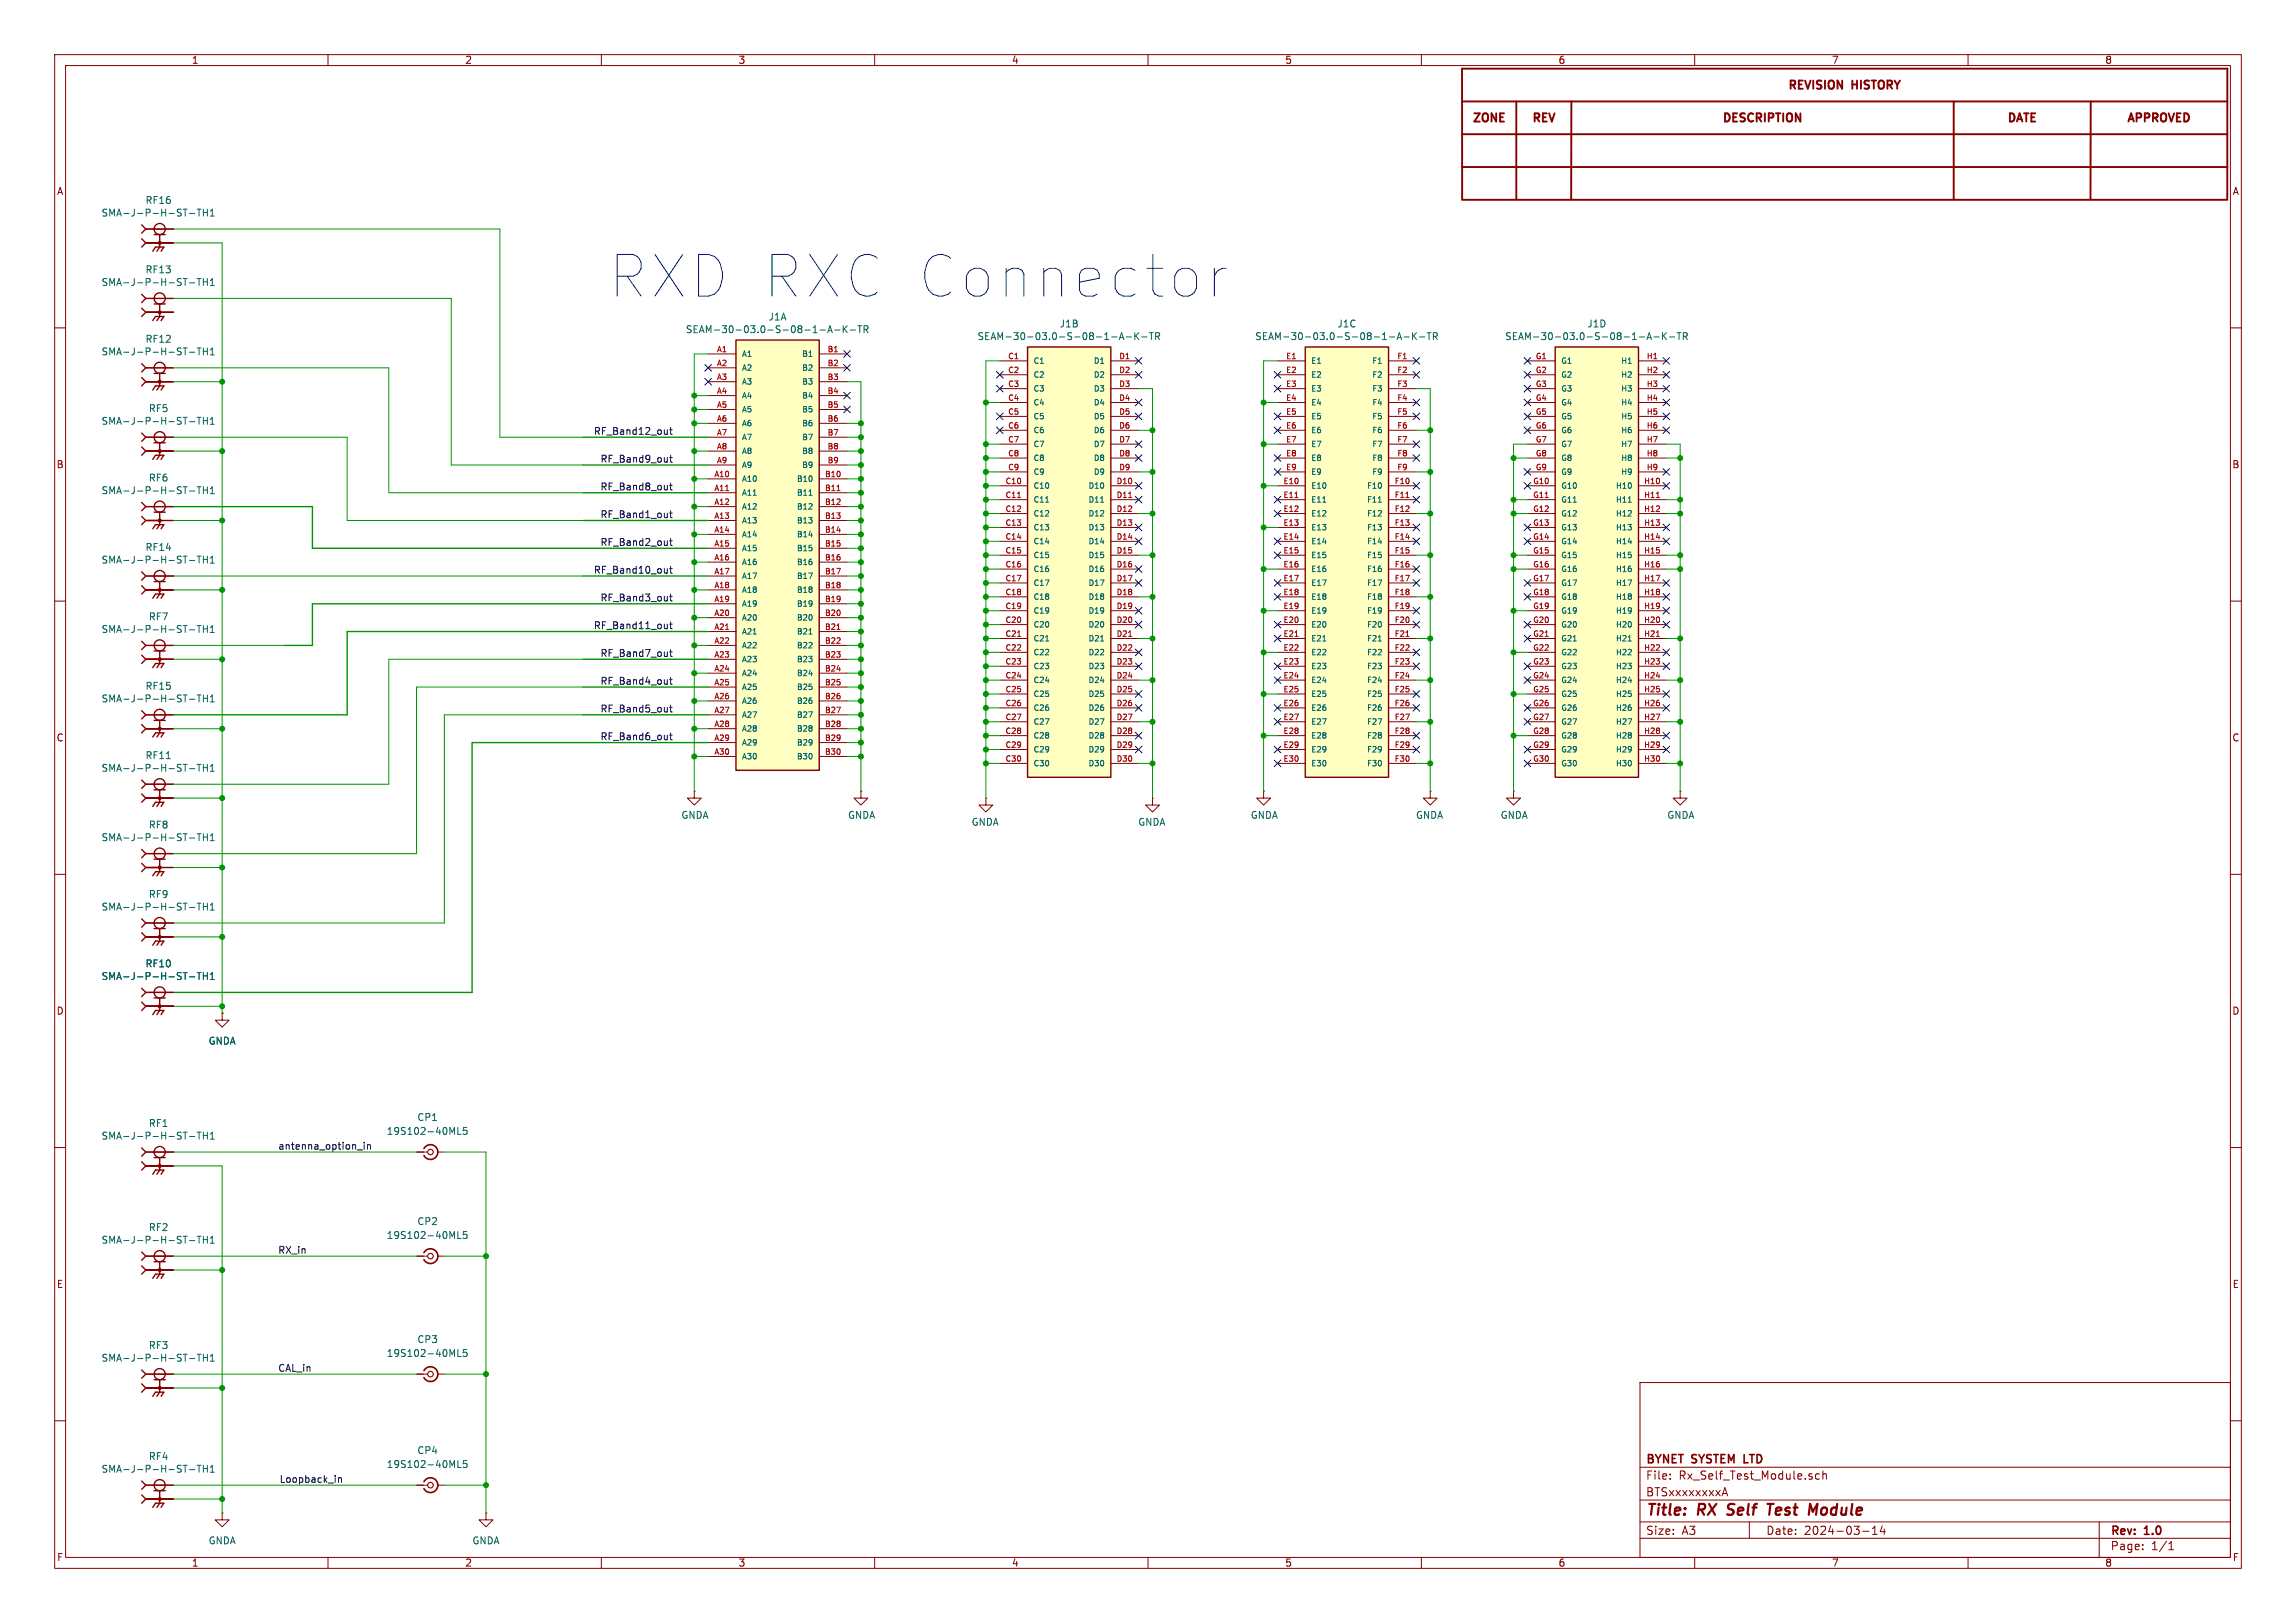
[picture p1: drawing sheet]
<svg xmlns="http://www.w3.org/2000/svg" width="420mm" height="297mm" viewBox="0 0 420 297" stroke-linecap="round" stroke-linejoin="round" font-family="sans-serif">
<defs><g id="words">
<text font-size="10.6" fill="#0000c2" x="111" y="55.1">RXD RXC Connector</text>
<g font-size="2.8" fill="#840000">
<text x="301" y="277.9">Title:</text>
<text x="310.6" y="277.9">RX</text>
<text x="316.9" y="277.9">Self</text>
<text x="325" y="277.9">Test</text>
<text x="333.3" y="277.9">Module</text>
</g>
<g font-size="2.1" fill="#840000">
<text x="326.8" y="16.8">REVISION</text>
<text x="338.8" y="16.8">HISTORY</text>
<text x="269.1" y="22.8">ZONE</text>
<text x="280" y="22.8">REV</text>
<text x="314.8" y="22.8">DESCRIPTION</text>
<text x="366.9" y="22.8">DATE</text>
<text x="388.8" y="22.8">APPROVED</text>
<text x="301" y="268.2">BYNET</text>
<text x="309.6" y="268.2">SYSTEM</text>
<text x="319.7" y="268.2">LTD</text>
<text x="301" y="271">File:</text>
<text x="301" y="274">BTSxxxxxxxxA</text>
<text x="307.1" y="271">Rx_Self_Test_Module.sch</text>
<text x="301" y="281.1">Size:</text>
<text x="307.6" y="281.1">A3</text>
<text x="323" y="281.1">Date:</text>
<text x="330" y="281.1">2024-03-14</text>
<text x="386" y="281.3">Rev:</text>
<text x="392.4" y="281.3">1.0</text>
<text x="386" y="283.9">Page:</text>
<text x="393.5" y="283.9">1/1</text>
</g>
<g font-size="1.8" fill="#840000">
<text x="35" y="11.9">1</text>
<text x="85" y="11.9">2</text>
<text x="135" y="11.9">3</text>
<text x="185" y="11.9">4</text>
<text x="235" y="11.9">5</text>
<text x="285" y="11.9">6</text>
<text x="335" y="11.9">7</text>
<text x="385" y="11.9">8</text>
<text x="10.3" y="35.9">A</text>
<text x="408.3" y="35.9">A</text>
<text x="10.3" y="85.9">B</text>
<text x="408.2" y="85.9">B</text>
<text x="10.3" y="135.9">C</text>
<text x="408.2" y="135.9">C</text>
<text x="10.3" y="185.9">D</text>
<text x="408.2" y="185.9">D</text>
<text x="10.3" y="235.9">E</text>
<text x="408.3" y="235.9">E</text>
<text x="10.3" y="285.9">F</text>
<text x="35" y="286.9">1</text>
<text x="85" y="286.9">2</text>
<text x="135" y="286.9">3</text>
<text x="185" y="286.9">4</text>
<text x="235" y="286.9">5</text>
<text x="285" y="286.9">6</text>
<text x="335" y="286.9">7</text>
<text x="385" y="286.9">8</text>
<text x="408.3" y="285.9">F</text>
</g>
<g font-size="1.8" fill="#006464">
<text x="18.5" y="39.8">SMA-J-P-H-ST-TH1</text>
<text x="26.5" y="37.5">RF16</text>
<text x="18.5" y="52.5">SMA-J-P-H-ST-TH1</text>
<text x="26.5" y="50.2">RF13</text>
<text x="140.5" y="58.9">J1A</text>
<text x="18.5" y="65.2">SMA-J-P-H-ST-TH1</text>
<text x="26.5" y="62.9">RF12</text>
<text x="125.4" y="61.2">SEAM-30-03.0-S-08-1-A-K-TR</text>
<text x="178.7" y="62.4">SEAM-30-03.0-S-08-1-A-K-TR</text>
<text x="193.8" y="60.1">J1B</text>
<text x="229.5" y="62.4">SEAM-30-03.0-S-08-1-A-K-TR</text>
<text x="244.6" y="60.1">J1C</text>
<text x="275.2" y="62.4">SEAM-30-03.0-S-08-1-A-K-TR</text>
<text x="290.3" y="60.1">J1D</text>
<text x="18.5" y="77.9">SMA-J-P-H-ST-TH1</text>
<text x="27.1" y="75.6">RF5</text>
<text x="27.1" y="88.3">RF6</text>
<text x="18.5" y="90.6">SMA-J-P-H-ST-TH1</text>
<text x="26.5" y="101">RF14</text>
<text x="18.5" y="103.3">SMA-J-P-H-ST-TH1</text>
<text x="27.1" y="113.7">RF7</text>
<text x="18.5" y="116">SMA-J-P-H-ST-TH1</text>
<text x="18.5" y="128.7">SMA-J-P-H-ST-TH1</text>
<text x="26.5" y="126.4">RF15</text>
<text x="18.5" y="141.4">SMA-J-P-H-ST-TH1</text>
<text x="26.5" y="139.1">RF11</text>
<text x="18.5" y="154.1">SMA-J-P-H-ST-TH1</text>
<text x="27.1" y="151.8">RF8</text>
<text x="124.5" y="150">GNDA</text>
<text x="155" y="150">GNDA</text>
<text x="177.6" y="151.3">GNDA</text>
<text x="208.1" y="151.3">GNDA</text>
<text x="228.7" y="150">GNDA</text>
<text x="258.9" y="150">GNDA</text>
<text x="274.4" y="150">GNDA</text>
<text x="304.9" y="150">GNDA</text>
<text x="18.5" y="166.8">SMA-J-P-H-ST-TH1</text>
<text x="27.1" y="164.5">RF9</text>
<text x="18.5" y="179.5">SMA-J-P-H-ST-TH1</text>
<text x="26.5" y="177.2">RF10</text>
<text x="38.1" y="191.4">GNDA</text>
<text x="18.5" y="208.7">SMA-J-P-H-ST-TH1</text>
<text x="27.1" y="206.4">RF1</text>
<text x="70.7" y="207.9">19S102-40ML5</text>
<text x="76.2" y="205.3">CP1</text>
<text x="18.5" y="227.8">SMA-J-P-H-ST-TH1</text>
<text x="27.1" y="225.5">RF2</text>
<text x="70.7" y="226.9">19S102-40ML5</text>
<text x="76.2" y="224.4">CP2</text>
<text x="76.2" y="246">CP3</text>
<text x="18.5" y="249.4">SMA-J-P-H-ST-TH1</text>
<text x="27.1" y="247.1">RF3</text>
<text x="70.7" y="248.5">19S102-40ML5</text>
<text x="18.5" y="269.7">SMA-J-P-H-ST-TH1</text>
<text x="27.1" y="267.4">RF4</text>
<text x="70.7" y="268.8">19S102-40ML5</text>
<text x="76.2" y="266.3">CP4</text>
<text x="38.1" y="282.8">GNDA</text>
<text x="86.3" y="282.8">GNDA</text>
</g>
<g font-size="1.8" fill="#0f0f0f">
<text x="108.5" y="79.7">RF_Band12_out</text>
<text x="109.7" y="89.8">RF_Band8_out</text>
<text x="109.7" y="84.7">RF_Band9_out</text>
<text x="109.7" y="94.9">RF_Band1_out</text>
<text x="109.7" y="100">RF_Band2_out</text>
<text x="108.5" y="105.1">RF_Band10_out</text>
<text x="109.7" y="110.1">RF_Band3_out</text>
<text x="108.5" y="115.2">RF_Band11_out</text>
<text x="109.7" y="120.3">RF_Band7_out</text>
<text x="109.7" y="125.4">RF_Band4_out</text>
<text x="109.7" y="130.5">RF_Band5_out</text>
<text x="109.7" y="135.5">RF_Band6_out</text>
<text x="50.8" y="210.5">antenna_option_in</text>
<text x="50.8" y="229.5">RX_in</text>
<text x="50.8" y="251.1">CAL_in</text>
<text x="51.1" y="271.4">Loopback_in</text>
</g>
<g font-size="1.4" fill="#a90000">
<text x="131" y="64.5">A1</text>
<text x="151.3" y="64.5">B1</text>
<text x="184.3" y="65.8">C1</text>
<text x="204.6" y="65.8">D1</text>
<text x="235.1" y="65.8">E1</text>
<text x="255.5" y="65.8">F1</text>
<text x="280.8" y="65.8">G1</text>
<text x="301.1" y="65.8">H1</text>
<text x="131" y="67.1">A2</text>
<text x="131" y="69.6">A3</text>
<text x="151.3" y="67.1">B2</text>
<text x="151.3" y="69.6">B3</text>
<text x="184.3" y="68.3">C2</text>
<text x="184.3" y="70.9">C3</text>
<text x="204.6" y="68.3">D2</text>
<text x="204.6" y="70.9">D3</text>
<text x="235.1" y="68.3">E2</text>
<text x="235.1" y="70.9">E3</text>
<text x="255.5" y="68.3">F2</text>
<text x="255.5" y="70.9">F3</text>
<text x="280.8" y="68.3">G2</text>
<text x="280.8" y="70.9">G3</text>
<text x="301.1" y="68.3">H2</text>
<text x="301.1" y="70.9">H3</text>
<text x="131" y="72.1">A4</text>
<text x="131" y="74.7">A5</text>
<text x="131" y="77.2">A6</text>
<text x="151.3" y="72.1">B4</text>
<text x="151.3" y="74.7">B5</text>
<text x="151.3" y="77.2">B6</text>
<text x="184.3" y="73.4">C4</text>
<text x="184.3" y="75.9">C5</text>
<text x="204.6" y="73.4">D4</text>
<text x="204.6" y="75.9">D5</text>
<text x="235.1" y="73.4">E4</text>
<text x="235.1" y="75.9">E5</text>
<text x="255.5" y="73.4">F4</text>
<text x="255.5" y="75.9">F5</text>
<text x="280.8" y="73.4">G4</text>
<text x="280.8" y="75.9">G5</text>
<text x="301.1" y="73.4">H4</text>
<text x="301.1" y="75.9">H5</text>
<text x="131" y="79.8">A7</text>
<text x="131" y="82.3">A8</text>
<text x="151.3" y="79.8">B7</text>
<text x="151.3" y="82.3">B8</text>
<text x="184.3" y="78.5">C6</text>
<text x="184.3" y="81">C7</text>
<text x="184.3" y="83.6">C8</text>
<text x="204.6" y="78.5">D6</text>
<text x="204.6" y="81">D7</text>
<text x="204.6" y="83.6">D8</text>
<text x="235.1" y="78.5">E6</text>
<text x="235.1" y="81">E7</text>
<text x="235.1" y="83.6">E8</text>
<text x="255.5" y="78.5">F6</text>
<text x="255.5" y="81">F7</text>
<text x="255.5" y="83.6">F8</text>
<text x="280.8" y="78.5">G6</text>
<text x="280.8" y="81">G7</text>
<text x="280.8" y="83.6">G8</text>
<text x="301.1" y="78.5">H6</text>
<text x="301.1" y="81">H7</text>
<text x="301.1" y="83.6">H8</text>
<text x="130.5" y="87.4">A10</text>
<text x="130.5" y="89.9">A11</text>
<text x="131" y="84.8">A9</text>
<text x="150.8" y="87.4">B10</text>
<text x="150.8" y="89.9">B11</text>
<text x="151.3" y="84.8">B9</text>
<text x="183.8" y="88.6">C10</text>
<text x="184.3" y="86.1">C9</text>
<text x="204.1" y="88.6">D10</text>
<text x="204.6" y="86.1">D9</text>
<text x="234.7" y="88.6">E10</text>
<text x="235.1" y="86.1">E9</text>
<text x="255" y="88.6">F10</text>
<text x="255.5" y="86.1">F9</text>
<text x="280.3" y="88.6">G10</text>
<text x="280.8" y="86.1">G9</text>
<text x="300.6" y="88.6">H10</text>
<text x="301.1" y="86.1">H9</text>
<text x="130.5" y="92.5">A12</text>
<text x="130.5" y="95">A13</text>
<text x="150.8" y="92.5">B12</text>
<text x="150.8" y="95">B13</text>
<text x="183.8" y="91.2">C11</text>
<text x="183.8" y="93.7">C12</text>
<text x="204.1" y="91.2">D11</text>
<text x="204.1" y="93.7">D12</text>
<text x="234.7" y="91.2">E11</text>
<text x="234.7" y="93.7">E12</text>
<text x="255" y="91.2">F11</text>
<text x="255" y="93.7">F12</text>
<text x="280.3" y="91.2">G11</text>
<text x="280.3" y="93.7">G12</text>
<text x="300.6" y="91.2">H11</text>
<text x="300.6" y="93.7">H12</text>
<text x="130.5" y="97.5">A14</text>
<text x="130.5" y="100.1">A15</text>
<text x="150.8" y="97.5">B14</text>
<text x="150.8" y="100.1">B15</text>
<text x="183.8" y="96.3">C13</text>
<text x="183.8" y="98.8">C14</text>
<text x="183.8" y="101.3">C15</text>
<text x="204.1" y="96.3">D13</text>
<text x="204.1" y="98.8">D14</text>
<text x="204.1" y="101.3">D15</text>
<text x="234.7" y="96.3">E13</text>
<text x="234.7" y="98.8">E14</text>
<text x="234.7" y="101.3">E15</text>
<text x="255" y="96.3">F13</text>
<text x="255" y="98.8">F14</text>
<text x="255" y="101.3">F15</text>
<text x="280.3" y="96.3">G13</text>
<text x="280.3" y="98.8">G14</text>
<text x="280.3" y="101.3">G15</text>
<text x="300.6" y="96.3">H13</text>
<text x="300.6" y="98.8">H14</text>
<text x="300.6" y="101.3">H15</text>
<text x="130.5" y="102.6">A16</text>
<text x="130.5" y="105.2">A17</text>
<text x="130.5" y="107.7">A18</text>
<text x="150.8" y="102.6">B16</text>
<text x="150.8" y="105.2">B17</text>
<text x="150.8" y="107.7">B18</text>
<text x="183.8" y="103.9">C16</text>
<text x="183.8" y="106.4">C17</text>
<text x="204.1" y="103.9">D16</text>
<text x="204.1" y="106.4">D17</text>
<text x="234.7" y="103.9">E16</text>
<text x="234.7" y="106.4">E17</text>
<text x="255" y="103.9">F16</text>
<text x="255" y="106.4">F17</text>
<text x="280.3" y="103.9">G16</text>
<text x="280.3" y="106.4">G17</text>
<text x="300.6" y="103.9">H16</text>
<text x="300.6" y="106.4">H17</text>
<text x="130.5" y="110.2">A19</text>
<text x="130.5" y="112.8">A20</text>
<text x="150.8" y="110.2">B19</text>
<text x="150.8" y="112.8">B20</text>
<text x="183.8" y="109">C18</text>
<text x="183.8" y="111.5">C19</text>
<text x="204.1" y="109">D18</text>
<text x="204.1" y="111.5">D19</text>
<text x="234.7" y="109">E18</text>
<text x="234.7" y="111.5">E19</text>
<text x="255" y="109">F18</text>
<text x="255" y="111.5">F19</text>
<text x="280.3" y="109">G18</text>
<text x="280.3" y="111.5">G19</text>
<text x="300.6" y="109">H18</text>
<text x="300.6" y="111.5">H19</text>
<text x="130.5" y="115.3">A21</text>
<text x="130.5" y="117.9">A22</text>
<text x="150.8" y="115.3">B21</text>
<text x="150.8" y="117.9">B22</text>
<text x="183.8" y="114">C20</text>
<text x="183.8" y="116.6">C21</text>
<text x="183.8" y="119.1">C22</text>
<text x="204.1" y="114">D20</text>
<text x="204.1" y="116.6">D21</text>
<text x="204.1" y="119.1">D22</text>
<text x="234.7" y="114">E20</text>
<text x="234.7" y="116.6">E21</text>
<text x="234.7" y="119.1">E22</text>
<text x="255" y="114">F20</text>
<text x="255" y="116.6">F21</text>
<text x="255" y="119.1">F22</text>
<text x="280.3" y="114">G20</text>
<text x="280.3" y="116.6">G21</text>
<text x="280.3" y="119.1">G22</text>
<text x="300.6" y="114">H20</text>
<text x="300.6" y="116.6">H21</text>
<text x="300.6" y="119.1">H22</text>
<text x="130.5" y="120.4">A23</text>
<text x="130.5" y="122.9">A24</text>
<text x="130.5" y="125.5">A25</text>
<text x="150.8" y="120.4">B23</text>
<text x="150.8" y="122.9">B24</text>
<text x="150.8" y="125.5">B25</text>
<text x="183.8" y="121.7">C23</text>
<text x="183.8" y="124.2">C24</text>
<text x="204.1" y="121.7">D23</text>
<text x="204.1" y="124.2">D24</text>
<text x="234.7" y="121.7">E23</text>
<text x="234.7" y="124.2">E24</text>
<text x="255" y="121.7">F23</text>
<text x="255" y="124.2">F24</text>
<text x="280.3" y="121.7">G23</text>
<text x="280.3" y="124.2">G24</text>
<text x="300.6" y="121.7">H23</text>
<text x="300.6" y="124.2">H24</text>
<text x="130.5" y="128">A26</text>
<text x="130.5" y="130.6">A27</text>
<text x="150.8" y="128">B26</text>
<text x="150.8" y="130.6">B27</text>
<text x="183.8" y="126.7">C25</text>
<text x="183.8" y="129.3">C26</text>
<text x="183.8" y="131.8">C27</text>
<text x="204.1" y="126.7">D25</text>
<text x="204.1" y="129.3">D26</text>
<text x="204.1" y="131.8">D27</text>
<text x="234.7" y="126.7">E25</text>
<text x="234.7" y="129.3">E26</text>
<text x="234.7" y="131.8">E27</text>
<text x="255" y="126.7">F25</text>
<text x="255" y="129.3">F26</text>
<text x="255" y="131.8">F27</text>
<text x="280.3" y="126.7">G25</text>
<text x="280.3" y="129.3">G26</text>
<text x="280.3" y="131.8">G27</text>
<text x="300.6" y="126.7">H25</text>
<text x="300.6" y="129.3">H26</text>
<text x="300.6" y="131.8">H27</text>
<text x="130.5" y="133.1">A28</text>
<text x="130.5" y="135.6">A29</text>
<text x="150.8" y="133.1">B28</text>
<text x="150.8" y="135.6">B29</text>
<text x="183.8" y="134.4">C28</text>
<text x="183.8" y="136.9">C29</text>
<text x="204.1" y="134.4">D28</text>
<text x="204.1" y="136.9">D29</text>
<text x="234.7" y="134.4">E28</text>
<text x="234.7" y="136.9">E29</text>
<text x="255" y="134.4">F28</text>
<text x="255" y="136.9">F29</text>
<text x="280.3" y="134.4">G28</text>
<text x="280.3" y="136.9">G29</text>
<text x="300.6" y="134.4">H28</text>
<text x="300.6" y="136.9">H29</text>
<text x="130.5" y="138.2">A30</text>
<text x="150.8" y="138.2">B30</text>
<text x="183.8" y="139.4">C30</text>
<text x="204.1" y="139.4">D30</text>
<text x="234.7" y="139.4">E30</text>
<text x="255" y="139.4">F30</text>
<text x="280.3" y="139.4">G30</text>
<text x="300.6" y="139.4">H30</text>
</g>
<g font-size="1.4" fill="#006464">
<text x="135.6" y="65.5">A1</text>
<text x="146.6" y="65.5">B1</text>
<text x="135.6" y="68">A2</text>
<text x="135.6" y="70.6">A3</text>
<text x="146.6" y="68">B2</text>
<text x="146.6" y="70.6">B3</text>
<text x="189" y="66.8">C1</text>
<text x="189" y="69.3">C2</text>
<text x="189" y="71.9">C3</text>
<text x="199.9" y="66.8">D1</text>
<text x="199.9" y="69.3">D2</text>
<text x="199.9" y="71.9">D3</text>
<text x="239.8" y="66.8">E1</text>
<text x="239.8" y="69.3">E2</text>
<text x="239.8" y="71.9">E3</text>
<text x="250.9" y="66.8">F1</text>
<text x="250.9" y="69.3">F2</text>
<text x="250.9" y="71.9">F3</text>
<text x="285.5" y="66.8">G1</text>
<text x="285.5" y="69.3">G2</text>
<text x="285.5" y="71.9">G3</text>
<text x="296.4" y="66.8">H1</text>
<text x="296.4" y="69.3">H2</text>
<text x="296.4" y="71.9">H3</text>
<text x="135.6" y="73.1">A4</text>
<text x="135.6" y="75.7">A5</text>
<text x="146.6" y="73.1">B4</text>
<text x="146.6" y="75.7">B5</text>
<text x="189" y="74.4">C4</text>
<text x="189" y="76.9">C5</text>
<text x="199.9" y="74.4">D4</text>
<text x="199.9" y="76.9">D5</text>
<text x="239.8" y="74.4">E4</text>
<text x="239.8" y="76.9">E5</text>
<text x="250.9" y="74.4">F4</text>
<text x="250.9" y="76.9">F5</text>
<text x="285.5" y="74.4">G4</text>
<text x="285.5" y="76.9">G5</text>
<text x="296.4" y="74.4">H4</text>
<text x="296.4" y="76.9">H5</text>
<text x="135.6" y="78.2">A6</text>
<text x="135.6" y="80.7">A7</text>
<text x="135.6" y="83.3">A8</text>
<text x="146.6" y="78.2">B6</text>
<text x="146.6" y="80.7">B7</text>
<text x="146.6" y="83.3">B8</text>
<text x="189" y="79.5">C6</text>
<text x="189" y="82">C7</text>
<text x="199.9" y="79.5">D6</text>
<text x="199.9" y="82">D7</text>
<text x="239.8" y="79.5">E6</text>
<text x="239.8" y="82">E7</text>
<text x="250.9" y="79.5">F6</text>
<text x="250.9" y="82">F7</text>
<text x="285.5" y="79.5">G6</text>
<text x="285.5" y="82">G7</text>
<text x="296.4" y="79.5">H6</text>
<text x="296.4" y="82">H7</text>
<text x="135.6" y="88.4">A10</text>
<text x="135.6" y="85.8">A9</text>
<text x="145.6" y="88.4">B10</text>
<text x="146.6" y="85.8">B9</text>
<text x="189" y="89.6">C10</text>
<text x="189" y="84.6">C8</text>
<text x="189" y="87.1">C9</text>
<text x="199" y="89.6">D10</text>
<text x="199.9" y="84.6">D8</text>
<text x="199.9" y="87.1">D9</text>
<text x="239.8" y="89.6">E10</text>
<text x="239.8" y="84.6">E8</text>
<text x="239.8" y="87.1">E9</text>
<text x="249.9" y="89.6">F10</text>
<text x="250.9" y="84.6">F8</text>
<text x="250.9" y="87.1">F9</text>
<text x="285.5" y="89.6">G10</text>
<text x="285.5" y="84.6">G8</text>
<text x="285.5" y="87.1">G9</text>
<text x="295.5" y="89.6">H10</text>
<text x="296.4" y="84.6">H8</text>
<text x="296.4" y="87.1">H9</text>
<text x="135.6" y="90.9">A11</text>
<text x="135.6" y="93.4">A12</text>
<text x="135.6" y="96">A13</text>
<text x="145.6" y="90.9">B11</text>
<text x="145.6" y="93.4">B12</text>
<text x="145.6" y="96">B13</text>
<text x="189" y="92.2">C11</text>
<text x="189" y="94.7">C12</text>
<text x="199" y="92.2">D11</text>
<text x="199" y="94.7">D12</text>
<text x="239.8" y="92.2">E11</text>
<text x="239.8" y="94.7">E12</text>
<text x="249.9" y="92.2">F11</text>
<text x="249.9" y="94.7">F12</text>
<text x="285.5" y="92.2">G11</text>
<text x="285.5" y="94.7">G12</text>
<text x="295.5" y="92.2">H11</text>
<text x="295.5" y="94.7">H12</text>
<text x="135.6" y="98.5">A14</text>
<text x="135.6" y="101.1">A15</text>
<text x="145.6" y="98.5">B14</text>
<text x="145.6" y="101.1">B15</text>
<text x="189" y="97.3">C13</text>
<text x="189" y="99.8">C14</text>
<text x="199" y="97.3">D13</text>
<text x="199" y="99.8">D14</text>
<text x="239.8" y="97.3">E13</text>
<text x="239.8" y="99.8">E14</text>
<text x="249.9" y="97.3">F13</text>
<text x="249.9" y="99.8">F14</text>
<text x="285.5" y="97.3">G13</text>
<text x="285.5" y="99.8">G14</text>
<text x="295.5" y="97.3">H13</text>
<text x="295.5" y="99.8">H14</text>
<text x="135.6" y="103.6">A16</text>
<text x="135.6" y="106.1">A17</text>
<text x="145.6" y="103.6">B16</text>
<text x="145.6" y="106.1">B17</text>
<text x="189" y="102.3">C15</text>
<text x="189" y="104.9">C16</text>
<text x="189" y="107.4">C17</text>
<text x="199" y="102.3">D15</text>
<text x="199" y="104.9">D16</text>
<text x="199" y="107.4">D17</text>
<text x="239.8" y="102.3">E15</text>
<text x="239.8" y="104.9">E16</text>
<text x="239.8" y="107.4">E17</text>
<text x="249.9" y="102.3">F15</text>
<text x="249.9" y="104.9">F16</text>
<text x="249.9" y="107.4">F17</text>
<text x="285.5" y="102.3">G15</text>
<text x="285.5" y="104.9">G16</text>
<text x="285.5" y="107.4">G17</text>
<text x="295.5" y="102.3">H15</text>
<text x="295.5" y="104.9">H16</text>
<text x="295.5" y="107.4">H17</text>
<text x="135.6" y="108.7">A18</text>
<text x="135.6" y="111.2">A19</text>
<text x="135.6" y="113.8">A20</text>
<text x="145.6" y="108.7">B18</text>
<text x="145.6" y="111.2">B19</text>
<text x="145.6" y="113.8">B20</text>
<text x="189" y="110">C18</text>
<text x="189" y="112.5">C19</text>
<text x="199" y="110">D18</text>
<text x="199" y="112.5">D19</text>
<text x="239.8" y="110">E18</text>
<text x="239.8" y="112.5">E19</text>
<text x="249.9" y="110">F18</text>
<text x="249.9" y="112.5">F19</text>
<text x="285.5" y="110">G18</text>
<text x="285.5" y="112.5">G19</text>
<text x="295.5" y="110">H18</text>
<text x="295.5" y="112.5">H19</text>
<text x="135.6" y="116.3">A21</text>
<text x="135.6" y="118.8">A22</text>
<text x="145.6" y="116.3">B21</text>
<text x="145.6" y="118.8">B22</text>
<text x="189" y="115">C20</text>
<text x="189" y="117.6">C21</text>
<text x="199" y="115">D20</text>
<text x="199" y="117.6">D21</text>
<text x="239.8" y="115">E20</text>
<text x="239.8" y="117.6">E21</text>
<text x="249.9" y="115">F20</text>
<text x="249.9" y="117.6">F21</text>
<text x="285.5" y="115">G20</text>
<text x="285.5" y="117.6">G21</text>
<text x="295.5" y="115">H20</text>
<text x="295.5" y="117.6">H21</text>
<text x="135.6" y="121.4">A23</text>
<text x="135.6" y="123.9">A24</text>
<text x="145.6" y="121.4">B23</text>
<text x="145.6" y="123.9">B24</text>
<text x="189" y="120.1">C22</text>
<text x="189" y="122.7">C23</text>
<text x="189" y="125.2">C24</text>
<text x="199" y="120.1">D22</text>
<text x="199" y="122.7">D23</text>
<text x="199" y="125.2">D24</text>
<text x="239.8" y="120.1">E22</text>
<text x="239.8" y="122.7">E23</text>
<text x="239.8" y="125.2">E24</text>
<text x="249.9" y="120.1">F22</text>
<text x="249.9" y="122.7">F23</text>
<text x="249.9" y="125.2">F24</text>
<text x="285.5" y="120.1">G22</text>
<text x="285.5" y="122.7">G23</text>
<text x="285.5" y="125.2">G24</text>
<text x="295.5" y="120.1">H22</text>
<text x="295.5" y="122.7">H23</text>
<text x="295.5" y="125.2">H24</text>
<text x="135.6" y="126.5">A25</text>
<text x="135.6" y="129">A26</text>
<text x="135.6" y="131.5">A27</text>
<text x="145.6" y="126.5">B25</text>
<text x="145.6" y="129">B26</text>
<text x="145.6" y="131.5">B27</text>
<text x="189" y="127.7">C25</text>
<text x="189" y="130.3">C26</text>
<text x="199" y="127.7">D25</text>
<text x="199" y="130.3">D26</text>
<text x="239.8" y="127.7">E25</text>
<text x="239.8" y="130.3">E26</text>
<text x="249.9" y="127.7">F25</text>
<text x="249.9" y="130.3">F26</text>
<text x="285.5" y="127.7">G25</text>
<text x="285.5" y="130.3">G26</text>
<text x="295.5" y="127.7">H25</text>
<text x="295.5" y="130.3">H26</text>
<text x="135.6" y="134.1">A28</text>
<text x="135.6" y="136.6">A29</text>
<text x="145.6" y="134.1">B28</text>
<text x="145.6" y="136.6">B29</text>
<text x="189" y="132.8">C27</text>
<text x="189" y="135.4">C28</text>
<text x="189" y="137.9">C29</text>
<text x="199" y="132.8">D27</text>
<text x="199" y="135.4">D28</text>
<text x="199" y="137.9">D29</text>
<text x="239.8" y="132.8">E27</text>
<text x="239.8" y="135.4">E28</text>
<text x="239.8" y="137.9">E29</text>
<text x="249.9" y="132.8">F27</text>
<text x="249.9" y="135.4">F28</text>
<text x="249.9" y="137.9">F29</text>
<text x="285.5" y="132.8">G27</text>
<text x="285.5" y="135.4">G28</text>
<text x="285.5" y="137.9">G29</text>
<text x="295.5" y="132.8">H27</text>
<text x="295.5" y="135.4">H28</text>
<text x="295.5" y="137.9">H29</text>
<text x="135.6" y="139.2">A30</text>
<text x="145.6" y="139.2">B30</text>
<text x="189" y="140.4">C30</text>
<text x="199" y="140.4">D30</text>
<text x="239.8" y="140.4">E30</text>
<text x="249.9" y="140.4">F30</text>
<text x="285.5" y="140.4">G30</text>
<text x="295.5" y="140.4">H30</text>
</g>
</g></defs>
<g fill="none" stroke="#840000" stroke-width=".18">
<path d="M10 10h400v277h-400zM12 12h396v273h-396zM60 10v2M110 10v2M160 10v2M210 10v2M260 10v2M310 10v2M360 10v2M10 60h2M408 60h2M10 110h2"/>
<path d="M408 110h2M10 160h2M307.3 144.8v1.3h1.3l-1.3 1.2-1.2-1.2h1.2M307.3 144.8h.1M408 160h2M10 210h2M408 210h2M10 260h2M300 253h108v32h-108zM408 260h2M300 278.5h108M300 274.5h108"/>
<path d="M300 268.5h108M305.5 270.5v.2M305.5 269.8v.1M315 273.7l.5-1.5 .5 1.5M315.2 273.3h.7M320 278.5v3M332.8 269.8l-.4-.1-.3 .3v.4l.1 .2h.6M333.4 269.8l.3-.1 .3 .1 .1 .9M333.4 269.2v1.5M342.5 279.7l.4-.4v1.5M344.3 279.2l-.4 1.1h1M344.7 279.8v1"/>
<path d="M384 278.5v6.5M60 285v2M110 285v2M160 285v2M210 285v2M260 285v2M300 281.5h108M310 285v2M340.7 280.2h1.2M342.5 280.8h.9M360 285v2M391.9 283.4v.2"/>
<path d="M391.9 282.7v.1M396.7 283.6h.9M396.7 282.5l.5-.4v1.5"/>
</g>
<path d="M315.9 277.1l.3 .1M316.2 275.4l-.1 .2 .1 .4M323.3 275.2h1.1M323.9 275.2l-.3 2M331.6 276.6l.8-1.4-.2 2" fill="none" stroke="#840000" stroke-width=".4"/>
<path d="M319 266.2v1.5h.8" fill="none" stroke="#840000" stroke-width=".3"/>
<path d="M267.4 18.6h140M277.4 18.6v17.8M287.4 18.6v17.8M357.4 18.6v17.8M382.4 18.6v17.8M407.4 12.6v23.8M407.4 12.6h-140l.1 23.8M267.4 24.6h140M267.4 30.6h140M267.4 36.6h140" fill="none" stroke="#840000" stroke-width=".35"/>
<path d="M238.8 63.5h15.2v78.7h-15.2z" fill="#ffffc2"/>
<path d="M238.8 63.5h15.2v78.7h-15.2z" fill="none" stroke="#840000" stroke-width=".25"/>
<g fill="none" stroke="#840000" stroke-width=".18">
<path d="M233.7 66h5.1M233.7 68.6h5.1M233.7 71.1h5.1M233.7 73.7h5.1M233.7 76.2h5.1M233.7 78.7h5.1M254 66h5.1M254 68.6h5.1M254 71.1h5.1M254 73.7h5.1M254 76.2h5.1M254 78.7h5.1"/>
<path d="M233.7 88.9h5.1M233.7 91.4h5.1M233.7 94h5.1M233.7 96.5h5.1M233.7 99.1h5.1M233.7 81.3h5.1M233.7 83.8h5.1M233.7 86.4h5.1M254 88.9h5.1M254 91.4h5.1M254 94h5.1M254 96.5h5.1"/>
<path d="M254 99.1h5.1M254 81.3h5.1M254 83.8h5.1M254 86.4h5.1M233.7 101.6h5.1M233.7 104.1h5.1M233.7 106.7h5.1M233.7 109.2h5.1M233.7 111.8h5.1M233.7 114.3h5.1M233.7 116.8h5.1M233.7 119.4h5.1"/>
<path d="M254 101.6h5.1M254 104.1h5.1M254 106.7h5.1M254 109.2h5.1M254 111.8h5.1M254 114.3h5.1M254 116.8h5.1M254 119.4h5.1M233.7 121.9h5.1M233.7 124.5h5.1M233.7 127h5.1M233.7 129.5h5.1"/>
<path d="M233.7 132.1h5.1M233.7 134.6h5.1M233.7 137.2h5.1M233.7 139.7h5.1M254 121.9h5.1M254 124.5h5.1M254 127h5.1M254 129.5h5.1M254 132.1h5.1M254 134.6h5.1M254 137.2h5.1M254 139.7h5.1"/>
<path d="M231.1 144.8v1.3h1.3l-1.3 1.2-1.2-1.2h1.2M231.1 144.8h.1M261.6 144.8v1.3h-1.3l1.3 1.2 1.3-1.2h-1.3M261.6 144.8h.1M276.9 144.8v1.3h1.2l-1.2 1.2-1.3-1.2h1.3M276.9 144.8h.1"/>
</g>
<g fill="none" stroke="#006464" stroke-width=".18">
<path d="M254.1 61.7h1M255.5 62.1l.5-1.2 .4 1.2M255.7 61.8h.6M256.8 61.7h1M258.4 60.9v1.2M258.6 61.4l.5 .7M259.1 60.9l-.7 .7M259.7 61.7h.9M261 60.9h.8M261.4 60.9v1.2M262.2 61.5h.6l.1-.2v-.3l-.7-.1v1.2M262.5 61.5l.4 .6"/>
<path d="M242 91.9h.5M252.1 91.9h.6M242 117.3h.5M252.1 117.3h.6"/>
</g>
<path d="M236.9 91.1h.6M257.2 91.1h.5M236.9 116.5h.6M257.2 116.5h.5" fill="none" stroke="#a90000" stroke-width=".18"/>
<path d="M284.5 63.5h15.2v78.7h-15.2z" fill="#ffffc2"/>
<g fill="none" stroke="#840000" stroke-width=".25">
<path d="M284.5 63.5h15.2v78.7h-15.2zM25.9 212.6l.8 .8M25.9 210.1l.8 .7M26.7 213.4l-.8 .7M26.7 210.8l-.8 .8M26.7 213.4h5M26.7 210.8h5M27.9 214.9l.5-.8h1.6l-.5 .8M28.2 211.8h2M29.2 211.8v2.3l-.5 .8M25.9 231.6l.8 .8M25.9 229.1l.8 .8"/>
<path d="M26.7 232.4l-.8 .8M26.7 229.9l-.8 .7M26.7 232.4h5M26.7 229.9h5M27.9 233.9l.5-.7h1.6l-.5 .7M28.2 230.9h2M29.2 230.9v2.3l-.5 .7M25.9 253.2l.8 .8M25.9 250.7l.8 .8M26.7 254l-.8 .8M26.7 251.5l-.8 .7M26.7 254h5"/>
<path d="M26.7 251.5h5M27.9 255.5l.5-.7h1.6l-.5 .7M28.2 252.5h2M29.2 252.5v2.3l-.5 .7M25.9 273.6l.8 .7M25.9 271l.8 .8M26.7 274.3l-.8 .8M26.7 271.8l-.8 .7M26.7 274.3h5M26.7 271.8h5M27.9 275.8l.5-.7h1.6l-.5 .7M28.2 272.8h2"/>
<path d="M29.2 272.8v2.3l-.5 .7"/>
<circle cx="29.2" cy="210.8" r="1.02"/>
<circle cx="29.2" cy="213.4" r=".25"/>
<circle cx="29.2" cy="229.9" r="1.02"/>
<circle cx="29.2" cy="232.4" r=".25"/>
<circle cx="29.2" cy="251.5" r="1.02"/>
<circle cx="29.2" cy="254" r=".25"/>
<circle cx="29.2" cy="271.8" r="1.02"/>
<circle cx="29.2" cy="274.3" r=".25"/>
</g>
<g fill="none" stroke="#840000" stroke-width=".18">
<path d="M279.4 66h5.1M279.4 68.6h5.1M279.4 71.1h5.1M279.4 73.7h5.1M279.4 76.2h5.1M279.4 78.7h5.1M299.7 66h5.1M299.7 68.6h5.1M299.7 71.1h5.1M299.7 73.7h5.1M299.7 76.2h5.1M299.7 78.7h5.1"/>
<path d="M279.4 88.9h5.1M279.4 91.4h5.1M279.4 94h5.1M279.4 96.5h5.1M279.4 99.1h5.1M279.4 81.3h5.1M279.4 83.8h5.1M279.4 86.4h5.1M299.7 88.9h5.1M299.7 91.4h5.1M299.7 94h5.1M299.7 96.5h5.1"/>
<path d="M299.7 99.1h5.1M299.7 81.3h5.1M299.7 83.8h5.1M299.7 86.4h5.1M279.4 101.6h5.1M279.4 104.1h5.1M279.4 106.7h5.1M279.4 109.2h5.1M279.4 111.8h5.1M279.4 114.3h5.1M279.4 116.8h5.1M279.4 119.4h5.1"/>
<path d="M299.7 101.6h5.1M299.7 104.1h5.1M299.7 106.7h5.1M299.7 109.2h5.1M299.7 111.8h5.1M299.7 114.3h5.1M299.7 116.8h5.1M299.7 119.4h5.1M279.4 121.9h5.1M279.4 124.5h5.1M279.4 127h5.1M279.4 129.5h5.1"/>
<path d="M279.4 132.1h5.1M279.4 134.6h5.1M279.4 137.2h5.1M279.4 139.7h5.1M299.7 121.9h5.1M299.7 124.5h5.1M299.7 127h5.1M299.7 129.5h5.1M299.7 132.1h5.1M299.7 134.6h5.1M299.7 137.2h5.1M299.7 139.7h5.1"/>
<path d="M127 144.8v1.3h1.3l-1.3 1.2-1.3-1.2h1.3M127 144.8h.1M157.5 144.8v1.3h1.2l-1.2 1.2-1.3-1.2h1.3M157.5 144.8h.1M210.8 146.1v1.2h-1.3l1.3 1.3 1.3-1.3h-1.3M210.8 146.1h.1M26.7 210.8h5M26.7 213.4h5M26.7 229.9h5M26.7 232.4h5M26.7 251.5h5M26.7 254h5"/>
<path d="M26.7 271.8h5M26.7 274.3h5M40.6 276.9v1.2h1.3l-1.3 1.3-1.2-1.3h1.2M40.6 276.9h.1M76.2 271.8h2M80 271.8h1.3M88.9 276.9v1.2h1.3l-1.3 1.3-1.3-1.3h1.3M88.9 276.9h.1"/>
</g>
<g fill="none" stroke="#006464" stroke-width=".18">
<path d="M299.9 61.7h.9M301.3 62.1l.4-1.2 .4 1.2M301.4 61.8h.6M302.5 61.7h1M304.1 60.9v1.2M304.3 61.4l.5 .7M304.8 60.9l-.7 .7M305.4 61.7h.9M306.8 60.9h.7M307.1 60.9v1.2M307.9 61.5h.6l.1-.2v-.3l-.7-.1v1.2M308.2 61.5l.4 .6"/>
<path d="M297.8 91.9h.6M297.8 117.3h.6M34.7 208h.9M36.1 207.2h.7M36.4 207.2v1.3M37.2 207.2v1.3M37.2 207.8h.7M37.9 207.2v1.3M38.5 208.5h.7M38.5 207.5l.3-.3v1.3M34.7 227h.9M36.1 226.2h.7"/>
<path d="M36.4 226.2v1.3M37.2 226.2v1.3M37.2 226.8h.7M37.9 226.2v1.3M38.5 226.6l.3-.4v1.3M38.5 227.5h.7M34.7 248.6h.9M36.1 247.8h.7M36.4 247.8v1.3M37.2 247.8v1.3M37.2 248.4h.7M37.9 247.8v1.3"/>
<path d="M38.5 248.2l.3-.4v1.3M38.5 249.1h.7M34.7 268.9h.9M36.1 268.1h.7M36.4 268.1v1.3M37.2 268.1v1.3M37.2 268.7h.7M37.9 268.1v1.3M38.5 268.5l.3-.4v1.3M38.5 269.4h.7M83.8 267.3v1.2h.6M85.4 267.3h-.6l-.1 .6 .2-.1h.4l.1 .2v.4l-.2 .1-.5-.1"/>
</g>
<path d="M303 91.1h.6M303 116.5h.6" fill="none" stroke="#a90000" stroke-width=".18"/>
<circle cx="78.7" cy="271.8" r=".51" fill="none" stroke="#840000" stroke-width=".2"/>
<path d="M77.5 271.1a1.35 1.35 0 0 1 2.1-.4 1.35 1.35 0 0 1 0 2.1 1.35 1.35 0 0 1-2.1-.4" fill="none" stroke="#840000" stroke-width=".3"/>
<path d="M134.6 62.2h15.3v78.8h-15.3z" fill="#ffffc2"/>
<g fill="none" stroke="#840000" stroke-width=".25">
<path d="M25.9 56.4l.8 .8M25.9 53.8l.8 .8M25.9 43.7l.8 .8M25.9 41.1l.8 .8M26.7 57.2l-.8 .7M26.7 54.6l-.8 .8M26.7 57.2h5M26.7 54.6h5M26.7 44.5l-.8 .7M26.7 41.9l-.8 .8M26.7 44.5h5M26.7 41.9h5"/>
<path d="M27.9 58.7l.5-.8h1.6l-.5 .8M27.9 46l.5-.8h1.6l-.5 .8M28.2 55.6h2M28.2 42.9h2M29.2 42.9v2.3l-.5 .8M29.2 55.6v2.3l-.5 .8M25.9 69.1l.8 .8M25.9 66.5l.8 .8M25.9 79.2l.8 .8M26.7 69.9l-.8 .7M26.7 67.3l-.8 .8M26.7 69.9h5"/>
<path d="M26.7 67.3h5M27.9 71.4l.5-.8h1.6l-.5 .8M28.2 68.3h2M29.2 68.3v2.3l-.5 .8M134.6 62.2h15.3v78.8h-15.3zM25.9 81.8l.8 .8M25.9 94.5l.8 .8M25.9 91.9l.8 .8M26.7 82.6l-.8 .7M26.7 80l-.8 .8M26.7 82.6h5M26.7 80h5"/>
<path d="M26.7 95.3l-.8 .7M26.7 92.7l-.8 .8M26.7 95.3h5M26.7 92.7h5M27.9 84.1l.5-.8h1.6l-.5 .8M27.9 96.8l.5-.8h1.6l-.5 .8M28.2 81h2M28.2 93.7h2M29.2 81v2.3l-.5 .8M29.2 93.7v2.3l-.5 .8M25.9 119.9l.8 .8M25.9 117.3l.8 .8"/>
<path d="M25.9 107.2l.8 .8M25.9 104.6l.8 .8M26.7 118.1l-.8 .8M26.7 118.1h5M26.7 108l-.8 .7M26.7 105.4l-.8 .8M26.7 108h5M26.7 105.4h5M27.9 109.5l.5-.8h1.6l-.5 .8M28.2 119.1h2M28.2 106.4h2M29.2 106.4v2.3l-.5 .8"/>
<path d="M29.2 119.1v2.3l-.5 .8M25.9 132.6l.8 .8M25.9 130l.8 .8M26.7 133.4l-.8 .7M26.7 130.8l-.8 .8M26.7 133.4h5M26.7 130.8h5M26.7 120.7l-.8 .7M26.7 120.7h5M27.9 134.9l.5-.8h1.6l-.5 .8M27.9 122.2l.5-.8h1.6l-.5 .8M28.2 131.8h2"/>
<path d="M29.2 131.8v2.3l-.5 .8M25.9 145.3l.8 .8M25.9 142.7l.8 .8M25.9 158l.8 .8M25.9 155.4l.8 .8M26.7 146.1l-.8 .7M26.7 143.5l-.8 .8M26.7 146.1h5M26.7 143.5h5M26.7 158.8l-.8 .7M26.7 156.2l-.8 .8M26.7 158.8h5"/>
<path d="M26.7 156.2h5M27.9 147.6l.5-.8h1.6l-.5 .8M28.2 144.5h2M28.2 157.2h2M29.2 144.5v2.3l-.5 .8M29.2 157.2v2.3l-.5 .8M25.9 170.7l.8 .8M25.9 168.1l.8 .8M26.7 171.5l-.8 .7M26.7 168.9l-.8 .8M26.7 171.5h5M26.7 168.9h5"/>
<path d="M27.9 173l.5-.8h1.6l-.5 .8M27.9 160.3l.5-.8h1.6l-.5 .8M28.2 169.9h2M29.2 169.9v2.3l-.5 .8M25.9 183.4l.8 .8M25.9 180.8l.8 .8M26.7 184.2l-.8 .7M26.7 181.6l-.8 .8M26.7 184.2h5M26.7 181.6h5M27.9 185.7l.5-.8h1.6l-.5 .8M28.2 182.6h2"/>
<path d="M29.2 182.6v2.3l-.5 .8"/>
<circle cx="29.2" cy="54.6" r="1.02"/>
<circle cx="29.2" cy="44.4" r=".25"/>
<circle cx="29.2" cy="57.1" r=".25"/>
<circle cx="29.2" cy="41.9" r="1.02"/>
<circle cx="29.2" cy="67.3" r="1.02"/>
<circle cx="29.2" cy="69.8" r=".25"/>
<circle cx="29.2" cy="80" r="1.02"/>
<circle cx="29.2" cy="92.7" r="1.02"/>
<circle cx="29.2" cy="95.2" r=".25"/>
<circle cx="29.2" cy="82.5" r=".25"/>
<circle cx="29.2" cy="105.4" r="1.02"/>
<circle cx="29.2" cy="118.1" r="1.02"/>
<circle cx="29.2" cy="107.9" r=".25"/>
<circle cx="29.2" cy="130.8" r="1.02"/>
<circle cx="29.2" cy="133.3" r=".25"/>
<circle cx="29.2" cy="120.6" r=".25"/>
<circle cx="29.2" cy="143.5" r="1.02"/>
<circle cx="29.2" cy="156.2" r="1.02"/>
<circle cx="29.2" cy="146" r=".25"/>
<circle cx="29.2" cy="158.7" r=".25"/>
<circle cx="29.2" cy="168.9" r="1.02"/>
<circle cx="29.2" cy="171.4" r=".25"/>
<circle cx="29.2" cy="181.6" r="1.02"/>
<circle cx="29.2" cy="184.1" r=".25"/>
</g>
<g fill="none" stroke="#840000" stroke-width=".18">
<path d="M26.7 54.6h5M26.7 57.2h5M26.7 41.9h5M26.7 44.5h5M26.7 67.3h5M26.7 69.9h5M129.5 64.8h5.1M129.5 67.3h5.1M129.5 69.9h5.1M129.5 72.4h5.1M129.5 74.9h5.1M129.5 77.5h5.1"/>
<path d="M149.9 64.8h5M149.9 67.3h5M149.9 69.9h5M149.9 72.4h5M149.9 74.9h5M149.9 77.5h5M26.7 92.7h5M26.7 95.3h5M26.7 80h5M26.7 82.6h5M129.5 87.6h5.1M129.5 90.2h5.1"/>
<path d="M129.5 92.7h5.1M129.5 95.3h5.1M129.5 97.8h5.1M129.5 80h5.1M129.5 82.6h5.1M129.5 85.1h5.1M149.9 87.6h5M149.9 90.2h5M149.9 92.7h5M149.9 95.3h5M149.9 97.8h5M149.9 80h5"/>
<path d="M149.9 82.6h5M149.9 85.1h5M26.7 105.4h5M26.7 108h5M26.7 118.1h5M129.5 100.3h5.1M129.5 102.9h5.1M129.5 105.4h5.1M129.5 108h5.1M129.5 110.5h5.1M129.5 113h5.1M129.5 115.6h5.1"/>
<path d="M129.5 118.1h5.1M149.9 100.3h5M149.9 102.9h5M149.9 105.4h5M149.9 108h5M149.9 110.5h5M149.9 113h5M149.9 115.6h5M149.9 118.1h5M26.7 120.7h5M26.7 130.8h5M26.7 133.4h5"/>
<path d="M129.5 120.7h5.1M129.5 123.2h5.1M129.5 125.7h5.1M129.5 128.3h5.1M129.5 130.8h5.1M129.5 133.4h5.1M129.5 135.9h5.1M129.5 138.4h5.1M149.9 120.7h5M149.9 123.2h5M149.9 125.7h5M149.9 128.3h5"/>
<path d="M149.9 130.8h5M149.9 133.4h5M149.9 135.9h5M149.9 138.4h5M26.7 143.5h5M26.7 146.1h5M26.7 156.2h5M26.7 158.8h5M26.7 168.9h5M26.7 171.5h5M26.7 181.6h5M26.7 184.2h5"/>
<path d="M40.6 185.4v1.3h1.3l-1.3 1.3-1.2-1.3h1.2M40.6 185.4h.1M76.2 210.8h2M80 210.8h1.3M76.2 229.9h2M80 229.9h1.3M76.2 251.5h2M80 251.5h1.3"/>
</g>
<path d="M132.7 89.8h.6M153.1 89.8h.6M132.7 115.2h.6M153.1 115.2h.6" fill="none" stroke="#a90000" stroke-width=".18"/>
<g fill="none" stroke="#006464" stroke-width=".18">
<path d="M34.7 39.1h.9M36.1 38.3h.7M36.4 38.3v1.2M37.2 38.3v1.2M37.2 38.9h.7M37.9 38.3v1.2M38.5 38.6l.3-.3v1.2M38.5 39.5h.7M34.7 51.8h.9M36.1 51h.7M36.4 51v1.2M37.2 51v1.2"/>
<path d="M37.2 51.6h.7M37.9 51v1.2M38.5 51.3l.3-.3v1.2M38.5 52.2h.7M154.2 59.6v1.3M155 59.6l-.8 .7M156.9 59.6h.7M157.3 59.6v1.3M34.7 64.5h.9M34.7 77.2h.9M36.1 63.7h.7M36.1 76.4h.7"/>
<path d="M36.4 63.7v1.2M36.4 76.4v1.2M37.2 63.7v1.2M37.2 76.4v1.2M37.2 64.3h.7M37.2 77h.7M37.9 63.7v1.2M37.9 76.4v1.2M38.5 64l.3-.3v1.2M38.5 76.7l.3-.3v1.2M38.5 64.9h.7M38.5 77.6h.7"/>
<path d="M150 60.4h1M151.4 60.9l.4-1.3 .4 1.3M151.5 60.5h.6M152.7 60.4h.9M154.4 60.2l.6 .7M155.5 60.4h1M158.1 60.3l.6-.1 .1-.2-.1-.3-.6-.1v1.3M158.4 60.3l.4 .6M34.7 89.9h.9M36.1 89.1h.7M36.4 89.1v1.2M37.2 89.1v1.2"/>
<path d="M37.2 89.7h.7M37.9 89.1v1.2M38.5 89.4l.3-.3v1.2M38.5 90.3h.7M148 90.6h.6M34.7 115.3h.9M34.7 102.6h.9M36.1 114.5h.7M36.1 101.8h.7M36.4 101.8v1.2M36.4 114.5v1.2M37.2 101.8v1.2"/>
<path d="M37.2 114.5v1.2M37.2 115.1h.7M37.2 102.4h.7M37.9 101.8v1.2M37.9 114.5v1.2M38.5 102.1l.3-.3v1.2M38.5 114.8l.3-.3v1.2M38.5 115.7h.7M38.5 103h.7M148 116h.6M30.4 138.8h.8M34.7 128h.9"/>
<path d="M36.1 139.9h.7M36.1 127.2h.7M36.4 127.2v1.2M36.4 139.9v1.2M37.2 127.2v1.2M37.2 139.9v1.2M37.2 127.8h.7M37.9 127.2v1.2M37.9 139.9v1.2M38.5 127.5l.3-.3v1.2M38.5 128.4h.7M34.7 140.7h.9"/>
<path d="M34.7 153.4h.9M36.1 152.6h.7M36.4 152.6v1.2M37.2 152.6v1.2M37.2 140.5h.7M37.2 153.2h.7M37.9 152.6v1.2M38.5 141.1h.7M38.5 140.2l.3-.3v1.2M38.5 152.9l.3-.3v1.2M38.5 153.8h.7M34.7 178.8h.9"/>
<path d="M34.7 166.1h.9M36.1 178h.7M36.1 165.3h.7M36.4 165.3v1.2M36.4 178v1.2M37.2 165.3v1.2M37.2 178v1.2M37.2 178.6h.7M37.2 165.9h.7M37.9 165.3v1.2M37.9 178v1.2M38.5 165.6l.3-.3v1.2"/>
<path d="M38.5 178.3l.3-.3v1.2M38.5 179.2h.7M38.5 166.5h.7M83.8 206.3v1.3h.6M85.4 206.3h-.6l-.1 .6 .2-.1 .4 .1 .1 .1v.5l-.2 .1-.5-.1M83.8 225.4v1.2h.6M85.4 225.4h-.6l-.1 .6 .2-.1h.4l.1 .2v.4l-.2 .1-.5-.1M83.8 247v1.2h.6M85.4 247h-.6l-.1 .6 .2-.2 .4 .1 .1 .2v.4l-.2 .1-.5-.1"/>
</g>
<g fill="none" stroke="#840000" stroke-width=".2">
<circle cx="78.7" cy="210.8" r=".51"/>
<circle cx="78.7" cy="229.9" r=".51"/>
<circle cx="78.7" cy="251.5" r=".51"/>
</g>
<path d="M77.5 210.2a1.35 1.35 0 0 1 2.1-.4 1.35 1.35 0 0 1 0 2.1 1.35 1.35 0 0 1-2.1-.4M77.5 229.2a1.35 1.35 0 0 1 2.1-.4 1.35 1.35 0 0 1 0 2.1 1.35 1.35 0 0 1-2.1-.4M77.5 250.8a1.35 1.35 0 0 1 2.1-.4 1.35 1.35 0 0 1 0 2.1 1.35 1.35 0 0 1-2.1-.4" fill="none" stroke="#840000" stroke-width=".3"/>
<path d="M188 63.5h15.2v78.7h-15.2z" fill="#ffffc2"/>
<path d="M188 63.5h15.2v78.7h-15.2z" fill="none" stroke="#840000" stroke-width=".25"/>
<g fill="none" stroke="#840000" stroke-width=".18">
<path d="M182.9 66h5.1M182.9 68.6h5.1M182.9 71.1h5.1M182.9 73.7h5.1M182.9 76.2h5.1M182.9 78.7h5.1M203.2 66h5.1M203.2 68.6h5.1M203.2 71.1h5.1M203.2 73.7h5.1M203.2 76.2h5.1M203.2 78.7h5.1"/>
<path d="M182.9 88.9h5.1M182.9 91.4h5.1M182.9 94h5.1M182.9 96.5h5.1M182.9 99.1h5.1M182.9 81.3h5.1M182.9 83.8h5.1M182.9 86.4h5.1M203.2 88.9h5.1M203.2 91.4h5.1M203.2 94h5.1M203.2 96.5h5.1"/>
<path d="M203.2 99.1h5.1M203.2 81.3h5.1M203.2 83.8h5.1M203.2 86.4h5.1M182.9 101.6h5.1M182.9 104.1h5.1M182.9 106.7h5.1M182.9 109.2h5.1M182.9 111.8h5.1M182.9 114.3h5.1M182.9 116.8h5.1M182.9 119.4h5.1"/>
<path d="M203.2 101.6h5.1M203.2 104.1h5.1M203.2 106.7h5.1M203.2 109.2h5.1M203.2 111.8h5.1M203.2 114.3h5.1M203.2 116.8h5.1M203.2 119.4h5.1M182.9 121.9h5.1M182.9 124.5h5.1M182.9 127h5.1M182.9 129.5h5.1"/>
<path d="M182.9 132.1h5.1M182.9 134.6h5.1M182.9 137.2h5.1M182.9 139.7h5.1M203.2 121.9h5.1M203.2 124.5h5.1M203.2 127h5.1M203.2 129.5h5.1M203.2 132.1h5.1M203.2 134.6h5.1M203.2 137.2h5.1M203.2 139.7h5.1"/>
<path d="M180.3 146.1v1.2h-1.2l1.2 1.3 1.3-1.3h-1.3M180.3 146.1h.1M26.7 181.6h5M26.7 184.2h5M40.6 185.4h.1"/>
</g>
<g fill="none" stroke="#006464" stroke-width=".18">
<path d="M203.4 61.7h.9M204.7 62.1l.5-1.2 .4 1.2M204.9 61.8h.6M206 61.7h1M207.6 60.9v1.2M207.8 61.4l.5 .7M208.3 60.9l-.7 .7M208.9 61.7h.9M210.2 60.9h.8M210.6 60.9v1.2M211.4 61.5h.6l.1-.2v-.3l-.7-.1v1.2M211.7 61.5l.4 .6"/>
<path d="M191.3 91.9h.5M201.3 91.9h.6M191.3 117.3h.5M201.3 117.3h.6M34.7 178.8h.9M36.1 178h.7M36.4 178v1.2M37.2 178v1.2M37.2 178.6h.7M37.9 178v1.2M38.5 179.2h.7M38.5 178.3l.3-.3v1.2"/>
</g>
<path d="M186.1 91.1h.6M206.4 91.1h.6M186.1 116.5h.6M206.4 116.5h.6" fill="none" stroke="#a90000" stroke-width=".18"/>
<g fill="none" stroke="#0f0f0f" stroke-width=".18">
<path d="M122.1 78.7v.8M122.1 79.4l-.2 .1M122.5 78.7h.5M122.7 78.2v1.1l.3 .2M122.5 88.8h.5M122.5 83.7h.5M122.5 99h.5M122.5 93.9h.5M122.7 83.3v1.1l.3 .2M122.7 88.4v1.1l.3 .2M122.7 93.5v1.1l.3 .1M122.7 98.5v1.1l.3 .2"/>
<path d="M122.1 104.1v.8M122.1 114.2v.9M122.1 104.8l-.2 .1M122.1 114.9l-.2 .2M122.5 119.3h.5M122.5 109.1h.5M122.5 104.1h.5M122.5 114.2h.5M122.7 103.6v1.1l.3 .2M122.7 108.7v1.1l.3 .2M122.7 113.8v1.1l.3 .2M122.7 118.9v1.1l.3 .1"/>
<path d="M122.5 129.5h.5M122.5 124.4h.5M122.5 134.5h.5M122.7 123.9v1.1l.3 .2M122.7 129v1.1l.3 .2M122.7 134.1v1.1l.3 .2M65.4 210.4h.9M66.6 209v.2M66.6 209.5v.8M67.2 209.5v.8M67.2 209.6l.2-.1h.3l.1 .8M61.9 270.4v.9"/>
<path d="M61.9 270.5l.2-.1 .3 .1 .1 .8"/>
</g>
<path d="M217.4 49.1l.7 .4 .4 .3 .4 .8v2.1l-.4 .8-.4 .3-.7 .4M222.1 49.1v5.1M224.3 49.1a1.94 1.94 0 0 0-2.2 1.5" fill="none" stroke="#0000c2" stroke-width=".18"/>
<g fill="none" stroke="#009600" stroke-width=".18">
<path d="M31.7 41.9h59.7v38.1h15.3M31.7 54.6h50.8v30.5h24.2M31.7 44.5h8.9v140.9M31.7 67.3h39.4v22.9h35.6M31.7 69.9h8.9M127 77.5h2.5M127 74.9h2.5M127 72.4h2.5M129.5 64.8h-2.5v80M154.9 69.9h2.6v74.9M154.9 77.5h2.6M180.3 73.7h2.6"/>
<path d="M182.9 66h-2.6v80.1M208.3 71.1h2.5v75M208.3 78.7h2.5M231.1 73.7h2.6M233.7 66h-2.6v78.8M259.1 78.7h2.5M259.1 71.1h2.5v73.7M31.7 80h31.8v15.3h43.2M31.7 82.6h8.9M31.7 95.3h8.9M127 97.8h2.5M127 92.7h2.5"/>
<path d="M127 87.6h2.5M127 82.6h2.5M154.9 97.8h2.6M154.9 92.7h2.6M154.9 87.6h2.6M154.9 90.2h2.6M154.9 80h2.6M154.9 85.1h2.6M154.9 82.6h2.6M154.9 95.3h2.6M180.3 94h2.6M180.3 86.4h2.6"/>
<path d="M180.3 81.3h2.6M180.3 88.9h2.6M180.3 91.4h2.6M180.3 96.5h2.6M180.3 83.8h2.6M180.3 99.1h2.6M208.3 94h2.5M208.3 86.4h2.5M231.1 81.3h2.6M231.1 88.9h2.6M231.1 96.5h2.6M259.1 94h2.5"/>
<path d="M259.1 86.4h2.5M276.9 94h2.5M276.9 91.4h2.5M276.9 83.8h2.5M279.4 81.3h-2.5v63.5M304.8 81.3h2.5v63.5M304.8 94h2.5M304.8 91.4h2.5M304.8 83.8h2.5M31.7 108h8.9M31.7 118.1h20.4M31.7 105.4h75"/>
<path d="M127 113h2.5M127 108h2.5M127 118.1h2.5M127 102.9h2.5M154.9 113h2.6M154.9 108h2.6M154.9 118.1h2.6M154.9 102.9h2.6M154.9 100.3h2.6M154.9 105.4h2.6M154.9 115.6h2.6M154.9 110.5h2.6"/>
<path d="M180.3 109.2h2.6M180.3 101.6h2.6M180.3 116.8h2.6M180.3 111.8h2.6M180.3 119.4h2.6M180.3 104.1h2.6M180.3 106.7h2.6M180.3 114.3h2.6M208.3 109.2h2.5M208.3 101.6h2.5M208.3 116.8h2.5M231.1 111.8h2.6"/>
<path d="M231.1 119.4h2.6M231.1 104.1h2.6M259.1 109.2h2.5M259.1 101.6h2.5M259.1 116.8h2.5M276.9 101.6h2.5M276.9 111.8h2.5M276.9 119.4h2.5M276.9 104.1h2.5M304.8 101.6h2.5M304.8 116.8h2.5M304.8 104.1h2.5"/>
<path d="M31.7 133.4h8.9M31.7 120.7h8.9M106.7 125.7h-30.5v30.5h-44.5M106.7 130.8h-25.4v38.1h-49.6M106.7 120.7h-35.6v22.8h-39.4M127 123.2h2.5M127 128.3h2.5M127 133.4h2.5M127 138.4h2.5M154.9 123.2h2.6M154.9 128.3h2.6M154.9 125.7h2.6"/>
<path d="M154.9 133.4h2.6M154.9 138.4h2.6M154.9 130.8h2.6M154.9 135.9h2.6M154.9 120.7h2.6M180.3 124.5h2.6M180.3 139.7h2.6M180.3 132.1h2.6M180.3 134.6h2.6M180.3 137.2h2.6M180.3 121.9h2.6M180.3 129.5h2.6"/>
<path d="M180.3 127h2.6M208.3 124.5h2.5M208.3 139.7h2.5M208.3 132.1h2.5M231.1 134.6h2.6M231.1 127h2.6M259.1 124.5h2.5M259.1 139.7h2.5M259.1 132.1h2.5M276.9 134.6h2.5M276.9 127h2.5M304.8 124.5h2.5"/>
<path d="M304.8 139.7h2.5M304.8 132.1h2.5M31.7 158.8h8.9M31.7 146.1h8.9M31.7 171.5h8.9M31.7 184.2h8.9M31.7 213.4h8.9v63.5M31.7 210.8h44.5M81.3 210.8h7.6v66.1M31.7 229.9h44.5M31.7 232.4h8.9M81.3 229.9h7.6"/>
<path d="M31.7 251.5h44.5M31.7 254h8.9M81.3 251.5h7.6M31.7 271.8h44.5M31.7 274.3h8.9M81.3 271.8h7.6"/>
</g>
<path d="M31.7 92.7h25.4v7.6h72.4M106.7 95.3h22.8M106.7 90.2h22.8M106.7 85.1h22.8M106.7 80h22.8M106.7 105.4h22.8M129.5 115.6h-66v15.2h-31.8M129.5 110.5h-72.4v7.6h-5M106.7 120.7h22.8M106.7 130.8h22.8M106.7 125.7h22.8M129.5 135.9h-43.1v45.7h-54.7" fill="none" stroke="#009600" stroke-width=".25"/>
<g fill="none" stroke="#000084" stroke-width=".18">
<path d="M128.9 66.7l1.2 1.2M128.9 69.2l1.2 1.3M130.1 66.7l-1.2 1.2M130.1 69.2l-1.2 1.3M154.3 64.2l1.2 1.2M154.3 66.7l1.2 1.2M154.3 71.8l1.2 1.2M154.3 74.3l1.2 1.2M155.5 64.2l-1.2 1.2M155.5 66.7l-1.2 1.2M155.5 71.8l-1.2 1.2M155.5 74.3l-1.2 1.2"/>
<path d="M182.3 70.5l1.2 1.2M182.3 78.1l1.2 1.2M182.3 75.6l1.2 1.2M182.3 68l1.2 1.2M183.5 70.5l-1.2 1.2M183.5 78.1l-1.2 1.2M183.5 75.6l-1.2 1.2M183.5 68l-1.2 1.2M207.7 73.1l1.2 1.2M207.7 68l1.2 1.2M207.7 65.4l1.2 1.2M207.7 75.6l1.2 1.2"/>
<path d="M208.9 73.1l-1.2 1.2M208.9 68l-1.2 1.2M208.9 65.4l-1.2 1.2M208.9 75.6l-1.2 1.2M233.1 78.1l1.2 1.2M233.1 75.6l1.2 1.2M233.1 70.5l1.2 1.2M233.1 68l1.2 1.2M234.3 78.1l-1.2 1.2M234.3 75.6l-1.2 1.2M234.3 70.5l-1.2 1.2M234.3 68l-1.2 1.2"/>
<path d="M258.5 65.4l1.2 1.2M258.5 73.1l1.2 1.2M258.5 68l1.2 1.2M258.5 75.6l1.2 1.2M259.7 68l-1.2 1.2M259.7 65.4l-1.2 1.2M259.7 75.6l-1.2 1.2M259.7 73.1l-1.2 1.2M278.8 68l1.2 1.2M278.8 65.4l1.2 1.2M278.8 75.6l1.2 1.2M278.8 78.1l1.2 1.2"/>
<path d="M278.8 70.5l1.2 1.2M278.8 73.1l1.2 1.2M280 78.1l-1.2 1.2M280 75.6l-1.2 1.2M280 68l-1.2 1.2M280 65.4l-1.2 1.2M280 70.5l-1.2 1.2M280 73.1l-1.2 1.2M304.2 70.5l1.2 1.2M304.2 65.4l1.2 1.2M304.2 68l1.2 1.2M304.2 73.1l1.2 1.2"/>
<path d="M304.2 75.6l1.2 1.2M304.2 78.1l1.2 1.2M305.4 70.5l-1.2 1.2M305.4 65.4l-1.2 1.2M305.4 68l-1.2 1.2M305.4 73.1l-1.2 1.2M305.4 75.6l-1.2 1.2M305.4 78.1l-1.2 1.2M207.7 80.7l1.2 1.2M207.7 90.8l1.2 1.2M207.7 88.3l1.2 1.2M207.7 98.5l1.2 1.2"/>
<path d="M207.7 95.9l1.2 1.2M207.7 83.2l1.2 1.2M208.9 80.7l-1.2 1.2M208.9 90.8l-1.2 1.2M208.9 88.3l-1.2 1.2M208.9 98.5l-1.2 1.2M208.9 95.9l-1.2 1.2M208.9 83.2l-1.2 1.2M233.1 93.4l1.2 1.2M233.1 90.8l1.2 1.2M233.1 98.5l1.2 1.2M233.1 83.2l1.2 1.2"/>
<path d="M233.1 85.8l1.2 1.2M234.3 93.4l-1.2 1.2M234.3 90.8l-1.2 1.2M234.3 98.5l-1.2 1.2M234.3 83.2l-1.2 1.2M234.3 85.8l-1.2 1.2M258.5 98.5l1.2 1.2M258.5 90.8l1.2 1.2M258.5 95.9l1.2 1.2M258.5 83.2l1.2 1.2M258.5 80.7l1.2 1.2M258.5 88.3l1.2 1.2"/>
<path d="M259.7 98.5l-1.2 1.2M259.7 90.8l-1.2 1.2M259.7 95.9l-1.2 1.2M259.7 83.2l-1.2 1.2M259.7 80.7l-1.2 1.2M259.7 88.3l-1.2 1.2M278.8 98.5l1.2 1.2M278.8 95.9l1.2 1.2M278.8 88.3l1.2 1.2M278.8 85.8l1.2 1.2M280 85.8l-1.2 1.2M280 98.5l-1.2 1.2"/>
<path d="M280 95.9l-1.2 1.2M280 88.3l-1.2 1.2M304.2 95.9l1.2 1.2M304.2 98.5l1.2 1.2M304.2 85.8l1.2 1.2M304.2 88.3l1.2 1.2M305.4 88.3l-1.2 1.2M305.4 95.9l-1.2 1.2M305.4 98.5l-1.2 1.2M305.4 85.8l-1.2 1.2M207.7 113.7l1.2 1.2M207.7 111.2l1.2 1.2"/>
<path d="M207.7 118.8l1.2 1.2M207.7 103.5l1.2 1.2M207.7 106.1l1.2 1.2M208.9 118.8l-1.2 1.2M208.9 103.5l-1.2 1.2M208.9 111.2l-1.2 1.2M208.9 113.7l-1.2 1.2M208.9 106.1l-1.2 1.2M233.1 116.2l1.2 1.2M233.1 101l1.2 1.2M233.1 106.1l1.2 1.2M233.1 108.6l1.2 1.2"/>
<path d="M233.1 113.7l1.2 1.2M234.3 116.2l-1.2 1.2M234.3 106.1l-1.2 1.2M234.3 113.7l-1.2 1.2M234.3 101l-1.2 1.2M234.3 108.6l-1.2 1.2M258.5 106.1l1.2 1.2M258.5 103.5l1.2 1.2M258.5 111.2l1.2 1.2M258.5 113.7l1.2 1.2M258.5 118.8l1.2 1.2M259.7 106.1l-1.2 1.2"/>
<path d="M259.7 118.8l-1.2 1.2M259.7 103.5l-1.2 1.2M259.7 111.2l-1.2 1.2M259.7 113.7l-1.2 1.2M278.8 116.2l1.2 1.2M278.8 113.7l1.2 1.2M278.8 106.1l1.2 1.2M278.8 108.6l1.2 1.2M280 116.2l-1.2 1.2M280 113.7l-1.2 1.2M280 106.1l-1.2 1.2M280 108.6l-1.2 1.2"/>
<path d="M304.2 118.8l1.2 1.2M304.2 106.1l1.2 1.2M304.2 113.7l1.2 1.2M304.2 111.2l1.2 1.2M304.2 108.6l1.2 1.2M305.4 106.1l-1.2 1.2M305.4 113.7l-1.2 1.2M305.4 118.8l-1.2 1.2M305.4 111.2l-1.2 1.2M305.4 108.6l-1.2 1.2M207.7 128.9l1.2 1.2M207.7 121.3l1.2 1.2"/>
<path d="M207.7 136.6l1.2 1.2M207.7 134l1.2 1.2M207.7 126.4l1.2 1.2M208.9 136.6l-1.2 1.2M208.9 128.9l-1.2 1.2M208.9 126.4l-1.2 1.2M208.9 134l-1.2 1.2M208.9 121.3l-1.2 1.2M233.1 139.1l1.2 1.2M233.1 136.6l1.2 1.2M233.1 121.3l1.2 1.2M233.1 123.9l1.2 1.2"/>
<path d="M233.1 128.9l1.2 1.2M233.1 131.5l1.2 1.2M234.3 131.5l-1.2 1.2M234.3 123.9l-1.2 1.2M234.3 121.3l-1.2 1.2M234.3 128.9l-1.2 1.2M234.3 139.1l-1.2 1.2M234.3 136.6l-1.2 1.2M258.5 134l1.2 1.2M258.5 136.6l1.2 1.2M258.5 126.4l1.2 1.2M258.5 121.3l1.2 1.2"/>
<path d="M258.5 128.9l1.2 1.2M259.7 136.6l-1.2 1.2M259.7 134l-1.2 1.2M259.7 126.4l-1.2 1.2M259.7 121.3l-1.2 1.2M259.7 128.9l-1.2 1.2M278.8 121.3l1.2 1.2M278.8 128.9l1.2 1.2M278.8 131.5l1.2 1.2M278.8 123.9l1.2 1.2M278.8 136.6l1.2 1.2M278.8 139.1l1.2 1.2"/>
<path d="M280 121.3l-1.2 1.2M280 128.9l-1.2 1.2M280 131.5l-1.2 1.2M280 123.9l-1.2 1.2M280 136.6l-1.2 1.2M280 139.1l-1.2 1.2M304.2 121.3l1.2 1.2M304.2 134l1.2 1.2M304.2 136.6l1.2 1.2M304.2 128.9l1.2 1.2M304.2 126.4l1.2 1.2M305.4 121.3l-1.2 1.2"/>
<path d="M305.4 134l-1.2 1.2M305.4 136.6l-1.2 1.2M305.4 128.9l-1.2 1.2M305.4 126.4l-1.2 1.2"/>
</g>
<g fill="#009600" stroke="#009600" stroke-width=".18">
<circle cx="157.5" cy="110.5" r=".46"/>
<circle cx="157.5" cy="113" r=".46"/>
<circle cx="157.5" cy="105.4" r=".46"/>
<circle cx="157.5" cy="102.9" r=".46"/>
<circle cx="157.5" cy="108" r=".46"/>
<circle cx="157.5" cy="123.2" r=".46"/>
<circle cx="157.5" cy="120.7" r=".46"/>
<circle cx="157.5" cy="118.1" r=".46"/>
<circle cx="157.5" cy="115.6" r=".46"/>
<circle cx="180.3" cy="114.3" r=".46"/>
<circle cx="180.3" cy="116.8" r=".46"/>
<circle cx="180.3" cy="109.2" r=".46"/>
<circle cx="180.3" cy="104.1" r=".46"/>
<circle cx="180.3" cy="106.7" r=".46"/>
<circle cx="180.3" cy="129.5" r=".46"/>
<circle cx="180.3" cy="127" r=".46"/>
<circle cx="180.3" cy="111.8" r=".46"/>
<circle cx="180.3" cy="119.4" r=".46"/>
<circle cx="180.3" cy="124.5" r=".46"/>
<circle cx="180.3" cy="121.9" r=".46"/>
<circle cx="180.3" cy="101.6" r=".46"/>
<circle cx="180.3" cy="139.7" r=".46"/>
<circle cx="157.5" cy="138.4" r=".46"/>
<circle cx="210.8" cy="132.1" r=".46"/>
<circle cx="210.8" cy="101.6" r=".46"/>
<circle cx="210.8" cy="109.2" r=".46"/>
<circle cx="210.8" cy="139.7" r=".46"/>
<circle cx="210.8" cy="124.5" r=".46"/>
<circle cx="210.8" cy="116.8" r=".46"/>
<circle cx="180.3" cy="132.1" r=".46"/>
<circle cx="180.3" cy="134.6" r=".46"/>
<circle cx="180.3" cy="137.2" r=".46"/>
<circle cx="127" cy="113" r=".46"/>
<circle cx="127" cy="123.2" r=".46"/>
<circle cx="127" cy="118.1" r=".46"/>
<circle cx="127" cy="128.3" r=".46"/>
<circle cx="157.5" cy="125.7" r=".46"/>
<circle cx="157.5" cy="128.3" r=".46"/>
<circle cx="127" cy="138.4" r=".46"/>
<circle cx="127" cy="133.4" r=".46"/>
<circle cx="127" cy="102.9" r=".46"/>
<circle cx="127" cy="108" r=".46"/>
<circle cx="157.5" cy="130.8" r=".46"/>
<circle cx="157.5" cy="133.4" r=".46"/>
<circle cx="157.5" cy="135.9" r=".46"/>
<circle cx="127" cy="77.5" r=".46"/>
<circle cx="210.8" cy="78.7" r=".46"/>
<circle cx="210.8" cy="94" r=".46"/>
<circle cx="210.8" cy="86.4" r=".46"/>
<circle cx="127" cy="92.7" r=".46"/>
<circle cx="127" cy="97.8" r=".46"/>
<circle cx="127" cy="87.6" r=".46"/>
<circle cx="157.5" cy="87.6" r=".46"/>
<circle cx="157.5" cy="90.2" r=".46"/>
<circle cx="157.5" cy="92.7" r=".46"/>
<circle cx="157.5" cy="80" r=".46"/>
<circle cx="157.5" cy="85.1" r=".46"/>
<circle cx="157.5" cy="82.6" r=".46"/>
<circle cx="127" cy="82.6" r=".46"/>
<circle cx="157.5" cy="100.3" r=".46"/>
<circle cx="157.5" cy="97.8" r=".46"/>
<circle cx="157.5" cy="95.3" r=".46"/>
<circle cx="180.3" cy="88.9" r=".46"/>
<circle cx="180.3" cy="91.4" r=".46"/>
<circle cx="180.3" cy="94" r=".46"/>
<circle cx="180.3" cy="99.1" r=".46"/>
<circle cx="180.3" cy="96.5" r=".46"/>
<circle cx="180.3" cy="81.3" r=".46"/>
<circle cx="180.3" cy="73.7" r=".46"/>
<circle cx="180.3" cy="86.4" r=".46"/>
<circle cx="180.3" cy="83.8" r=".46"/>
<circle cx="157.5" cy="77.5" r=".46"/>
<circle cx="127" cy="74.9" r=".46"/>
<circle cx="127" cy="72.4" r=".46"/>
<circle cx="40.6" cy="82.6" r=".46"/>
<circle cx="40.6" cy="69.9" r=".46"/>
<circle cx="40.6" cy="95.3" r=".46"/>
<circle cx="40.6" cy="108" r=".46"/>
<circle cx="40.6" cy="120.7" r=".46"/>
<circle cx="40.6" cy="158.8" r=".46"/>
<circle cx="40.6" cy="171.5" r=".46"/>
<circle cx="40.6" cy="184.2" r=".46"/>
<circle cx="40.6" cy="146.1" r=".46"/>
<circle cx="40.6" cy="133.4" r=".46"/>
<circle cx="88.9" cy="229.9" r=".46"/>
<circle cx="40.6" cy="274.3" r=".46"/>
<circle cx="40.6" cy="254" r=".46"/>
<circle cx="88.9" cy="251.5" r=".46"/>
<circle cx="88.9" cy="271.8" r=".46"/>
<circle cx="40.6" cy="232.4" r=".46"/>
<circle cx="276.9" cy="83.8" r=".46"/>
<circle cx="307.3" cy="83.8" r=".46"/>
<circle cx="307.3" cy="139.7" r=".46"/>
<circle cx="276.9" cy="101.6" r=".46"/>
<circle cx="276.9" cy="94" r=".46"/>
<circle cx="276.9" cy="91.4" r=".46"/>
<circle cx="307.3" cy="91.4" r=".46"/>
<circle cx="307.3" cy="94" r=".46"/>
<circle cx="307.3" cy="101.6" r=".46"/>
<circle cx="307.3" cy="104.1" r=".46"/>
<circle cx="276.9" cy="111.8" r=".46"/>
<circle cx="276.9" cy="104.1" r=".46"/>
<circle cx="276.9" cy="119.4" r=".46"/>
<circle cx="276.9" cy="134.6" r=".46"/>
<circle cx="276.9" cy="127" r=".46"/>
<circle cx="261.6" cy="101.6" r=".46"/>
<circle cx="261.6" cy="94" r=".46"/>
<circle cx="261.6" cy="109.2" r=".46"/>
<circle cx="231.1" cy="134.6" r=".46"/>
<circle cx="231.1" cy="119.4" r=".46"/>
<circle cx="231.1" cy="127" r=".46"/>
<circle cx="261.6" cy="139.7" r=".46"/>
<circle cx="261.6" cy="132.1" r=".46"/>
<circle cx="261.6" cy="124.5" r=".46"/>
<circle cx="231.1" cy="88.9" r=".46"/>
<circle cx="231.1" cy="96.5" r=".46"/>
<circle cx="231.1" cy="104.1" r=".46"/>
<circle cx="231.1" cy="111.8" r=".46"/>
<circle cx="261.6" cy="116.8" r=".46"/>
<circle cx="261.6" cy="86.4" r=".46"/>
<circle cx="231.1" cy="73.7" r=".46"/>
<circle cx="231.1" cy="81.3" r=".46"/>
<circle cx="261.6" cy="78.7" r=".46"/>
<circle cx="307.3" cy="116.8" r=".46"/>
<circle cx="307.3" cy="132.1" r=".46"/>
<circle cx="307.3" cy="124.5" r=".46"/>
</g>
<use href="#words"/>
</svg>
